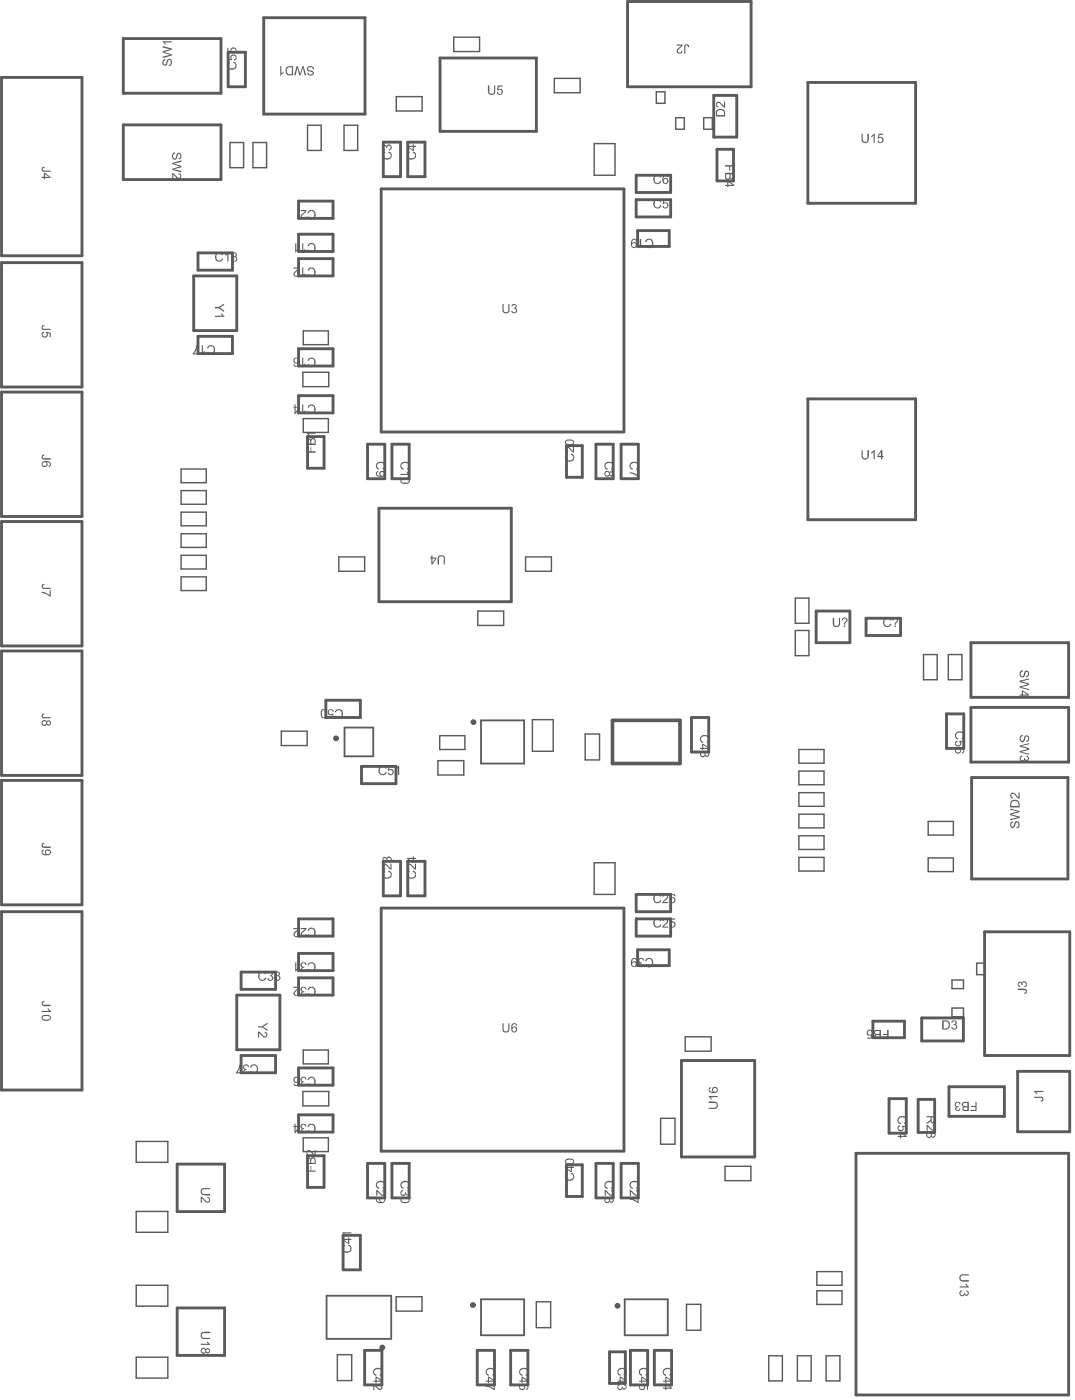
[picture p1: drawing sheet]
<svg xmlns="http://www.w3.org/2000/svg" width="248mm" height="323mm" viewBox="0 0 248 323" stroke-linecap="round" stroke-linejoin="round" font-family="sans-serif">
<g fill="none" stroke="#5a5a5a" stroke-width=".66">
<path d="M.4 17.9h18.5v41.2h-18.5zM28.5 8.9h22.6v12.6h-22.6zM52.7 12.1h4v8h-4zM60.9 4.1h23.4v22.3h-23.4zM101.7 13.4h22.2v17h-22.2zM145 .3h28.5v19.8h-28.5zM186.6 19.1h24.9v27.9h-24.9zM28.5 28.9h22.6v12.6h-22.6zM88.6 32.8h3.9v8h-3.9zM94.2 32.8h4v8h-4zM164.9 22h5.3v9.7h-5.3zM165.6 34.5h3.9v7.3h-3.9z"/>
<path d="M45.7 58.4h8v4h-8zM69 46.5h7.9v4h-7.9zM69 54.1h7.9v4h-7.9zM69 59.8h7.9v4h-7.9zM88.1 43.6h56.1v56.2h-56.1zM147 40.5h7.9v4h-7.9zM147 46.1h7.9v4h-7.9zM147.3 53.3h7.3v3.6h-7.3zM.4 60.7h18.5v28.7h-18.5zM44.7 63.8h10v12.6h-10zM45.7 77.7h8v4h-8zM.4 90.6h18.5v28.7h-18.5z"/>
<path d="M69 80.6h7.9v4h-7.9zM69 91.4h7.9v4h-7.9zM186.6 92.2h24.9v27.9h-24.9zM71.1 100.9h3.8v7.3h-3.8zM84.9 102.6h4v8h-4zM87.5 117.4h30.6v21.6h-30.6zM90.6 102.6h3.9v8h-3.9zM130.9 103h3.6v7.3h-3.6zM137.7 102.6h4v8h-4zM143.5 102.6h4v8h-4zM.4 120.5h18.5v28.8h-18.5zM.4 150.4h18.5v28.8h-18.5z"/>
<path d="M188.6 141.2h7.8v7.3h-7.8zM200.1 142.9h8v3.9h-8zM224.3 148.5h22.6v12.6h-22.6zM75.3 161.8h7.9v4h-7.9zM83.5 177.1h8v4h-8zM159.8 165.8h3.9v8h-3.9zM218.7 165h4v7.9h-4zM224.3 163.5h22.6v12.6h-22.6zM224.5 179.7h22.2v23.4h-22.2zM.4 180.3h18.5v28.8h-18.5zM88.6 199h3.9v8h-3.9zM94.2 199h4v8h-4z"/>
<path d="M.4 210.7h18.5v41.2h-18.5zM69 212.3h7.9v4h-7.9zM88.1 209.8h56.1v56.2h-56.1zM147 206.7h7.9v4h-7.9zM147 212.3h7.9v4h-7.9zM147.3 219.5h7.3v3.6h-7.3zM227.5 215.3h19.6v28.6h-19.6zM54.7 229.9h10v12.7h-10zM55.7 224.6h8v4h-8zM69 220.3h7.9v4h-7.9zM69 225.9h7.9v4h-7.9zM201.7 236h7.3v3.8h-7.3z"/>
<path d="M212.9 235.2h9.7v5.3h-9.7zM55.7 243.9h8v4h-8zM69 246.8h7.9v4h-7.9zM69 257.6h7.9v4h-7.9zM157.4 245h17v22.3h-17zM205.4 253.9h4v7.9h-4zM212.1 254h3.8v7.7h-3.8zM219.2 251.1h12.8v6.9h-12.8zM235.1 247.6h12v13.9h-12zM40.9 269h11v11h-11zM71.1 267.1h3.8v7.3h-3.8zM84.9 268.8h4v8h-4z"/>
<path d="M90.6 268.8h3.9v8h-3.9zM130.9 269.2h3.6v7.3h-3.6zM137.7 268.8h4v8h-4zM143.5 268.8h4v8h-4zM197.8 266.5h49.1v55.8h-49.1zM79.3 285.4h3.9v8h-3.9zM40.9 302.2h11v11h-11zM84.2 312h4v8h-4zM110.3 312h3.9v8h-3.9zM118 312h4v8h-4zM140.8 312.4h3.7v7.3h-3.7zM145.6 312h4v8h-4z"/>
<path d="M151.2 312h4v8h-4z"/>
</g>
<g fill="none" stroke="#5a5a5a" stroke-width=".33">
<path d="M104.8 8.6h6v3.3h-6zM128.1 18.1h5.9v3.3h-5.9zM53.1 32.9h3.2v5.8h-3.2zM58.4 32.9h3.2v5.8h-3.2zM71.1 28.9h3.1v5.9h-3.1zM79.5 28.9h3.1v5.9h-3.1zM91.5 22.3h6v3.4h-6zM137.3 33.2h4.8v7.3h-4.8zM151.6 21.2h2v2.7h-2zM156.1 27.2h2v2.7h-2zM162.6 27.2h2v2.7h-2zM70.1 76.5h5.8v3.1h-5.8z"/>
<path d="M70 86h5.9v3.3h-5.9zM70.1 96.7h5.8v3.2h-5.8zM41.8 108.4h5.9v3.1h-5.9zM41.8 113.4h5.9v3.1h-5.9zM41.8 118.3h5.9v3.2h-5.9zM41.8 123.3h5.9v3.2h-5.9zM41.8 128.3h5.9v3.2h-5.9zM41.8 133.3h5.9v3.2h-5.9zM78.3 128.7h5.9v3.3h-5.9zM121.4 128.7h6v3.3h-6zM183.7 138.2h3.2v5.8h-3.2zM110.4 141.2h6v3.3h-6z"/>
<path d="M183.7 145.7h3.2v5.8h-3.2zM213.4 151.3h3.1v5.8h-3.1zM219.1 151.3h3.1v5.8h-3.1zM65 168.9h6v3.4h-6zM101.2 175.8h5.9v3.3h-5.9zM101.6 170h5.8v3.2h-5.8zM123 166.3h4.8v7.3h-4.8zM135.2 169.6h3.3v6h-3.3zM184.6 173.2h5.8v3.1h-5.8zM184.6 178.2h5.8v3.1h-5.8zM137.3 199.4h4.8v7.3h-4.8zM184.6 183.2h5.8v3.1h-5.8z"/>
<path d="M184.6 188.1h5.8v3.2h-5.8zM184.6 193.1h5.8v3.2h-5.8zM184.6 198.1h5.8v3.2h-5.8zM214.4 189.8h5.8v3.2h-5.8zM214.4 198.2h5.8v3.2h-5.8zM158.3 239.6h6v3.3h-6zM219.9 226.4h2.7v2h-2.7zM219.9 232.9h2.7v2h-2.7zM225.6 222.6h2v2.6h-2zM70 252.2h5.9v3.3h-5.9zM70.1 242.6h5.8v3.2h-5.8zM152.6 258.4h3.3v6h-3.3z"/>
<path d="M31.5 263.8h7.3v4.8h-7.3zM31.5 279.9h7.3v4.8h-7.3zM70.1 262.9h5.8v3.2h-5.8zM167.5 269.5h6v3.3h-6zM31.5 297h7.3v4.8h-7.3zM91.5 299.6h6v3.4h-6zM188.7 293.8h5.8v3.2h-5.8zM188.7 298.3h5.8v3.1h-5.8zM31.5 313.6h7.3v4.8h-7.3zM77.9 313h3.4v6h-3.4zM123.9 300.8h3.3v6h-3.3zM158.6 301.4h3.3v6h-3.3z"/>
<path d="M177.6 313.3h3.1v5.8h-3.1zM184.2 313.3h3.2v5.8h-3.2zM190.9 313.3h3.1v5.8h-3.1z"/>
</g>
<path d="M79.6 168.1h6.6v6.7h-6.6zM111.1 166.5h10v9.9h-10zM75.4 299.4h15v10h-15zM111.1 300.2h10v8.3h-10zM144.3 300.2h10v8.3h-10z" fill="none" stroke="#5a5a5a" stroke-width=".42"/>
<path d="M141.5 166.5h15.6v9.9h-15.6z" fill="none" stroke="#5a5a5a" stroke-width=".84"/>
<g fill="#5a5a5a">
<path d="M192.4 142.8h.3v1.1a.56 .56 0 0 0 .6 .7 .56 .56 0 0 0 .5-.7v-1.1h.3v1.1a.85 .85 0 0 1-.9 1 .85 .85 0 0 1-.8-1z"/>
<path d="M204.4 142.8h.2a.9 .9 0 0 1 1.3 .5h-.3a.72 .72 0 0 0-.9-.2 .72 .72 0 0 0-.3 .9 .64 .64 0 0 0 .6 .6 .64 .64 0 0 0 .6-.5l.3 .2a.97 .97 0 0 1-1.2 .6 .97 .97 0 0 1-.7-1.2z"/>
<path d="M9.8 231.4l.4-.1 .1 .3a.32 .32 0 0 0-.4 .3 .32 .32 0 0 0 .4 .3h1.4v.3h-1.4a.64 .64 0 0 1-.7-.4 .64 .64 0 0 1 .2-.7z"/>
<path d="M9.6 233.6h1.7l-.3-.5 .2-.1 .6 .8h-2.2z"/>
<path d="M9.9 38.6l.3-.1 .1 .3a.32 .32 0 0 0-.4 .3 .32 .32 0 0 0 .4 .3h1.4v.3h-1.4a.62 .62 0 0 1-.6-.4 .62 .62 0 0 1 .2-.7z"/>
<path d="M9.8 135l.4-.1 .1 .3a.35 .35 0 0 0-.4 .3 .35 .35 0 0 0 .4 .3h1.4v.3h-1.4a.62 .62 0 0 1-.7-.4 .62 .62 0 0 1 .2-.7z"/>
<path d="M9.6 136.8h.8l1.1 .7v-1.1h.2v1.5l-1-.6-1.1-.3z"/>
<path d="M9.8 105.1l.4-.1 .1 .3a.32 .32 0 0 0-.4 .3 .32 .32 0 0 0 .4 .3h1.4v.3h-1.4a.64 .64 0 0 1-.7-.4 .64 .64 0 0 1 .2-.7z"/>
<path d="M9.9 164.9h.3l.1 .2a.32 .32 0 0 0-.5 .3 .32 .32 0 0 0 .5 .3h1.4v.3h-1.4a.6 .6 0 0 1-.7-.4 .6 .6 0 0 1 .3-.7z"/>
<path d="M9.9 75.1h.3l.1 .3a.32 .32 0 0 0-.5 .3 .32 .32 0 0 0 .5 .3h1.4v.2h-1.4a.6 .6 0 0 1-.7-.3 .6 .6 0 0 1 .3-.8z"/>
<path d="M9.9 76.7h.3l-.1 .2a.45 .45 0 0 0-.2 .6 .45 .45 0 0 0 .6 .2 .45 .45 0 0 0 .2-.6l-.1-.4 1.1 .2v1h-.2v-.8l-.6-.1a.69 .69 0 0 1-.5 1 .69 .69 0 0 1-.8-.8z"/>
<path d="M9.8 194.8h.4l.1 .2a.32 .32 0 0 0-.4 .3 .32 .32 0 0 0 .4 .3h1.4v.3h-1.4a.64 .64 0 0 1-.7-.3 .64 .64 0 0 1 .2-.8z"/>
<path d="M116.1 236.5h.2v1.1a.56 .56 0 0 0 .6 .7 .56 .56 0 0 0 .5-.7v-1.1h.3v1.1a.81 .81 0 0 1-.8 1 .81 .81 0 0 1-.8-1z"/>
<path d="M46.5 274.7l.4-.2h1.7v.3h-1.3a.56 .56 0 0 0-.7 .5 .56 .56 0 0 0 .7 .6h1.3v.3h-1.3a.89 .89 0 0 1-.9-.5 .89 .89 0 0 1 .1-1z"/>
<path d="M46.4 276.5l.3 .1 .6 .6a.63 .63 0 0 0 1 .2v-.3l-.4-.3v-.2a.68 .68 0 0 1 .7 .7 .68 .68 0 0 1-.8 .6l-1.1-1-.1 1h-.2z"/>
<path d="M46.6 307.9l.6-.2h1.4v.4h-1.3a.56 .56 0 0 0-.7 .5 .56 .56 0 0 0 .7 .5h1.3v.3h-1.3a.87 .87 0 0 1-.9-.5 .87 .87 0 0 1 .2-1z"/>
<path d="M46.4 310.5h1.7l-.4-.5h.3l.6 .8h-2.2z"/>
<path d="M116.1 70.2h.2v1.3a.56 .56 0 0 0 .6 .7 .56 .56 0 0 0 .5-.7v-1.3h.3v1.3a.85 .85 0 0 1-.5 .9 .85 .85 0 0 1-1-.3z"/>
<path d="M118.4 70.3a.6 .6 0 0 1 .8 .1 .6 .6 0 0 1-.1 .9 .64 .64 0 0 1 .2 .9 .64 .64 0 0 1-1 0l-.2-.4h.3a.44 .44 0 0 0 .5 .4 .44 .44 0 0 0 .3-.6 .44 .44 0 0 0-.6-.3v-.1a.39 .39 0 0 0 .5-.4 .39 .39 0 0 0-.4-.4l-.3 .4-.3-.1z"/>
<path d="M167.5 38.2h2.1v1.4h-.2v-1.1h-.7v.9h-.3v-.9h-.9z"/>
<path d="M165.7 23.6a1.37 1.37 0 0 1 1.4 .8l.2 .2v-1.1h.2v1.4l-.5-.2-.3-.5a.71 .71 0 0 0-1-.2l-.1 .3 .4 .3v.2a.69 .69 0 0 1-.6-.5 .69 .69 0 0 1 .3-.7z"/>
<path d="M158.2 10.4a.69 .69 0 0 1 1.1 .5h-.4a.31 .31 0 0 0-.3-.4 .31 .31 0 0 0-.3 .4v1.5h-.2z"/>
<path d="M156.3 10.3h1.4l-.4 .7a.82 .82 0 0 0-.6 1.1l.5 .1 .2-.5 .3 .1a.67 .67 0 0 1-.9 .6 .67 .67 0 0 1-.4-.9l1-.9h-1.1z"/>
<path d="M40 35.3l.5-.1v.3a.6 .6 0 0 0-.5 .6 .6 .6 0 0 0 .5 .5l.2-.4a.67 .67 0 0 1 .3-.7 .67 .67 0 0 1 .7 0 .78 .78 0 0 1-.4 1.3l-.1-.2a.51 .51 0 0 0 .5-.5 .51 .51 0 0 0-.5-.6l-.1 .5a.87 .87 0 0 1-1 .9 1.02 1.02 0 0 1-.1-1.6z"/>
<path d="M39.8 37.7l2.1-.6v.3l-1.9 .4 1.9 .5v.4l-1.9 .4 1.9 .4v.3l-2.1-.5v-.3l1.8-.5-1.8-.6z"/>
<path d="M39.8 39.9l.7 .5a.83 .83 0 0 0 1.1 .5v-.5l-.4-.1 .1-.3a.68 .68 0 0 1 .4 1.1 .68 .68 0 0 1-1.1-.2l-.6-.5v1h-.2z"/>
<path d="M37.9 13.7h.3v.2a.52 .52 0 0 0-.4 .5 .52 .52 0 0 0 .4 .5l.2-.4a.73 .73 0 0 1 .3-.7 .73 .73 0 0 1 .8-.1v.1a.9 .9 0 0 1-.5 1.5l-.1-.3a.6 .6 0 0 0 .6-.5 .6 .6 0 0 0-.5-.7l-.2 .5a.89 .89 0 0 1-.7 .9 .85 .85 0 0 1-.6-.7 .85 .85 0 0 1 .4-.8z"/>
<path d="M37.6 10.6l2.1 .6v.3l-1.8 .5 1.8 .6v.2l-2.1 .6v-.3l1.8-.4-1.8-.5v-.4l1.8-.4-1.8-.4z"/>
<path d="M37.6 9.5h2.1v.3h-1.7l.4 .5h-.3z"/>
<path d="M71.2 15.4a1.02 1.02 0 0 1 1.4 .6h-.3a.61 .61 0 0 0-.5-.5 .61 .61 0 0 0-.6 .5l.5 .3a.63 .63 0 0 1 .8 .7 .63 .63 0 0 1-1 .4h-.3l-.2-.3v-.3h.2a.51 .51 0 0 0 .5 .4 .51 .51 0 0 0 .6-.4l-.5-.3a.69 .69 0 0 1-.8-.2 .69 .69 0 0 1 .1-.8z"/>
<path d="M68.5 15.3h.3l.5 1.8 .6-1.8h.2l.6 2.1h-.3l-.4-1.8-.5 1.8h-.4l-.4-1.8-.4 1.8h-.3z"/>
<path d="M64.7 15.3h.3v1.7l.5-.4v.3l-.6 .4v.2h-.2z"/>
<path d="M52.7 14.4l.4-.1v.3a.68 .68 0 0 0-.3 1 .68 .68 0 0 0 1 .2 .64 .64 0 0 0 .6-.6 .64 .64 0 0 0-.5-.7l.1-.2a.95 .95 0 0 1 .6 1.2 .95 .95 0 0 1-1.3 .5 .97 .97 0 0 1-.6-1.6z"/>
<path d="M52.5 12.7h.3v.8l.6 .2a.7 .7 0 0 1 .3-1 .7 .7 0 0 1 .9 .4 .7 .7 0 0 1-.6 .9v-.3a.43 .43 0 0 0 .3-.7 .43 .43 0 0 0-.7 0l-.1 .1 .1 .8-1.1-.1z"/>
<path d="M52.5 11.1h.3v.8l.6 .1a.68 .68 0 0 1 .4-1 .68 .68 0 0 1 .8 .7l-.2 .5-.4 .1v-.2a.46 .46 0 0 0 .4-.7 .46 .46 0 0 0-.8-.1l-.1 .2 .1 .8-1.1-.2z"/>
<path d="M221 169.2l.7-.2a.97 .97 0 0 1 1.1 .7 .97 .97 0 0 1-.6 1.2l-.1-.4a.7 .7 0 0 0 .4-.9 .7 .7 0 0 0-.9-.3 .69 .69 0 0 0-.7 .6 .69 .69 0 0 0 .5 .7l-.1 .3a.96 .96 0 0 1-.7-.8 .96 .96 0 0 1 .4-.9z"/>
<path d="M220.9 171.2l.3-.1v.3a.46 .46 0 0 0-.3 .5 .46 .46 0 0 0 .6 .4 .46 .46 0 0 0 .3-.6l-.2-.6 1.1 .3v1h-.2v-.9h-.6a.69 .69 0 0 1-.6 1 .69 .69 0 0 1-.6-1z"/>
<path d="M235.7 170l.6-.1v.2a.56 .56 0 0 0-.5 .5 .56 .56 0 0 0 .4 .6l.4-.4a.64 .64 0 0 1 .6-.9 .64 .64 0 0 1 .5 1l-.1 .4-.4 .2-.1-.3a.51 .51 0 0 0 .4-.5 .51 .51 0 0 0-.5-.5l-.1 .2a.89 .89 0 0 1-1 1.1v-.1a1.01 1.01 0 0 1-.2-1.4z"/>
<path d="M235.6 172.3l2.1-.6v.3l-1.8 .4 1.8 .5v.3l-1.8 .5 1.8 .5v.2l-2.1-.6v-.2l1.9-.5-1.9-.5z"/>
<path d="M235.8 174.7l.3-.1 .1 .2a.45 .45 0 0 0-.4 .5 .45 .45 0 0 0 .5 .4 .45 .45 0 0 0 .4-.5l-.1-.1 .2 .1a.35 .35 0 0 0 .3 .4 .35 .35 0 0 0 .4-.3 .35 .35 0 0 0-.3-.4v-.3a.6 .6 0 0 1 .5 .8 .6 .6 0 0 1-1 .2 .62 .62 0 0 1-.8 .3 .62 .62 0 0 1-.3-.9z"/>
<path d="M199 30.9h.3v1.2a.56 .56 0 0 0 .6 .7 .56 .56 0 0 0 .5-.7v-1.2h.3v1.2a.88 .88 0 0 1-.6 .9 .88 .88 0 0 1-1.1-.5z"/>
<path d="M201.2 31.4l.5-.2 .1-.3h.3v2.1h-.3v-1.7l-.5 .4z"/>
<path d="M203 30.9h1v.3h-.8l-.1 .5a.72 .72 0 0 1 1 .7 .72 .72 0 0 1-1.1 .6l-.2-.2v-.3l.2-.1a.44 .44 0 0 0 .7 .4 .44 .44 0 0 0 0-.8l-.2-.2-.5 .3-.2-.1z"/>
<path d="M199 104h.3v1.3a.56 .56 0 0 0 .6 .7 .56 .56 0 0 0 .5-.7v-1.3h.3v1.3a.85 .85 0 0 1-.8 .9 .85 .85 0 0 1-.9-.9z"/>
<path d="M201.2 104.5l.5-.2 .1-.3h.3v2.1h-.3v-1.6l-.4 .3h-.2z"/>
<path d="M86.3 316.4h.1a1.05 1.05 0 0 1 1.5-.2 1.05 1.05 0 0 1 .2 1.5l-.3 .2-.1-.3a.61 .61 0 0 0 .4-.7 .61 .61 0 0 0-.6-.5l-.1-.1a.8 .8 0 0 0-.9 1l.5 .4-.1 .2a1.01 1.01 0 0 1-.6-1.5z"/>
<path d="M86.2 319.8l.5 .2 .3 .4a.92 .92 0 0 0 1.1 .4v-.5l-.4-.2 .1-.2a.66 .66 0 0 1 .5 1 .66 .66 0 0 1-1.1 0l-.7-.8v1.1h-.3z"/>
<path d="M71.4 228.1a1.11 1.11 0 0 1 1.5 .6 1.11 1.11 0 0 1-.6 1.4 .92 .92 0 0 1-1.2-.6h.2a.7 .7 0 0 0 1 .3 .7 .7 0 0 0 .3-.9l-.1-.3a.6 .6 0 0 0-.7-.4 .6 .6 0 0 0-.5 .6l-.2-.1v-.2z"/>
<path d="M69.6 228.1a.7 .7 0 0 1 .8-.1 .7 .7 0 0 1 .4 .6h-.2a.43 .43 0 0 0-.5-.4 .43 .43 0 0 0-.4 .6 .43 .43 0 0 0 .6 .2l-.1 .3a.35 .35 0 0 0-.4 .3 .35 .35 0 0 0 .4 .4 .35 .35 0 0 0 .3-.5l.3 .1a.61 .61 0 0 1-.9 .5 .61 .61 0 0 1-.1-1 .55 .55 0 0 1-.4-.4 .55 .55 0 0 1 .2-.6z"/>
<path d="M67.8 228h1.4l-.1 .4-.6 .5a.56 .56 0 0 0-.2 1l.2 .1 .4-.5h.2a.68 .68 0 0 1-1.1 .6 .68 .68 0 0 1 .2-1.2l.6-.6h-1z"/>
<path d="M58.2 246a1.09 1.09 0 0 1 1.4 .9 1.09 1.09 0 0 1-1.1 1.2l-.7-.4v-.2l.3-.1a.67 .67 0 0 0 .8 .4 .67 .67 0 0 0 .5-.8 .66 .66 0 0 0-.5-.8 .66 .66 0 0 0-.8 .5l-.3-.1z"/>
<path d="M56.3 246.1a.7 .7 0 0 1 .7-.2 .7 .7 0 0 1 .5 .6l-.3 .1a.43 .43 0 0 0-.5-.4 .43 .43 0 0 0-.3 .6 .43 .43 0 0 0 .6 .2v.2a.38 .38 0 0 0-.5 .3 .38 .38 0 0 0 .3 .4 .38 .38 0 0 0 .4-.4h.3a.6 .6 0 0 1-.8 .6 .6 .6 0 0 1-.3-.9l.2-.1a.6 .6 0 0 1-.3-1z"/>
<path d="M55.3 246h.3l-.1 .7-.7 1.1h1.1v.2h-1.4l.5-.7z"/>
<path d="M71.4 222.4h.2a1.06 1.06 0 0 1 1.3 .8 1.06 1.06 0 0 1-.7 1.3h-.1a.72 .72 0 0 1-1-.6h.2a.72 .72 0 0 0 1 .3 .72 .72 0 0 0 .3-1 .64 .64 0 0 0-.6-.6 .64 .64 0 0 0-.7 .5l-.2-.1v-.1z"/>
<path d="M69.6 222.4a.74 .74 0 0 1 1.2 .6h-.2a.43 .43 0 0 0-.5-.4 .43 .43 0 0 0-.4 .5 .43 .43 0 0 0 .6 .3l-.1 .2a.35 .35 0 0 0-.4 .3 .35 .35 0 0 0 .4 .4 .35 .35 0 0 0 .3-.4l.3 .1a.64 .64 0 0 1-.7 .5 .64 .64 0 0 1-.5-.8l.2-.2a.62 .62 0 0 1-.2-1.1z"/>
<path d="M68.2 222.4h.3v1.7l.5-.4v.3l-.6 .5h-.2z"/>
<path d="M71.3 214.5l.2-.1a1.08 1.08 0 0 1 1.5 1.2 1.08 1.08 0 0 1-1.8 .6l-.1-.3h.2a.7 .7 0 0 0 1 .4 .7 .7 0 0 0 .3-1 .64 .64 0 0 0-.6-.7 .64 .64 0 0 0-.7 .5h-.2z"/>
<path d="M69.5 214.4h1.3v.3l-.7 .6a.72 .72 0 0 0-.2 1h.1a.35 .35 0 0 0 .4-.1 .35 .35 0 0 0 .1-.3h.3a.7 .7 0 0 1-1.1 .5 .7 .7 0 0 1 .2-1.2l.6-.5h-1z"/>
<path d="M67.8 214.4h1.4l-.4 .7a.95 .95 0 0 0-.7 1l.1 .2h.5l.2-.4h.2a.66 .66 0 0 1-1 .5 .66 .66 0 0 1 .1-1.1l.6-.6h-1z"/>
<path d="M88.6 201.3h.3l.1 .2a.68 .68 0 0 0-.3 1 .68 .68 0 0 0 1 .2 .63 .63 0 0 0 .6-.6 .63 .63 0 0 0-.6-.7l.2-.2a1 1 0 0 1 .5 1.4 1 1 0 0 1-1.5 .3 1.01 1.01 0 0 1-.3-1.6z"/>
<path d="M88.6 199.7a1.25 1.25 0 0 1 1.4 .7l.2 .2v-1h.3v1.4l-.7-.4a1.09 1.09 0 0 0-1.1-.7 .47 .47 0 0 0 .3 .8l-.1 .2a.69 .69 0 0 1-.6-.5 .69 .69 0 0 1 .3-.7z"/>
<path d="M88.6 198.1h.6l.2 .2a.62 .62 0 0 1 .8-.3 .62 .62 0 0 1 .3 .9l-.5 .4-.1-.2a.42 .42 0 0 0 .4-.4 .42 .42 0 0 0-.4-.5 .42 .42 0 0 0-.5 .4v.2l-.1-.2a.38 .38 0 0 0-.5-.3 .38 .38 0 0 0-.2 .6l.3 .1v.2a.65 .65 0 0 1-.6-.5 .65 .65 0 0 1 .3-.6z"/>
<path d="M94.3 201.3h.3l.1 .2a.64 .64 0 0 0-.5 .7 .64 .64 0 0 0 .6 .6 .82 .82 0 0 0 1.1-1l-.5-.4v-.2a1.01 1.01 0 0 1 .6 1.4 1.01 1.01 0 0 1-1.5 .3 1.07 1.07 0 0 1-.2-1.6z"/>
<path d="M94.3 199.7a1.25 1.25 0 0 1 1.3 .7l.3 .2v-1h.2v1.4l-.3-.1-.4-.4a.87 .87 0 0 0-1.1-.6l-.1 .4 .4 .4v.2a.69 .69 0 0 1-.6-.5 .69 .69 0 0 1 .3-.7z"/>
<path d="M151.4 212.2a1.04 1.04 0 0 1 1.4 .6h-.3a.72 .72 0 0 0-1-.3 .72 .72 0 0 0-.3 1 .64 .64 0 0 0 .6 .6 .64 .64 0 0 0 .7-.5l.3 .2a1 1 0 0 1-1.4 .4 1 1 0 0 1-.4-1.4z"/>
<path d="M153.4 212.2a.7 .7 0 0 1 1 .3 .7 .7 0 0 1-.5 1l-.5 .6h1v.2h-1.4l.4-.6a1.01 1.01 0 0 0 .6-1.2l-.4-.1-.2 .2v.2h-.4z"/>
<path d="M155 212.2h1v.3h-.9l-.1 .6a.7 .7 0 0 1 1.1 .5 .7 .7 0 0 1-.9 .7l-.5-.3v-.2h.3a.46 .46 0 0 0 .7 .1 .46 .46 0 0 0-.2-.7l-.8 .1z"/>
<path d="M151.3 206.7a.98 .98 0 0 1 1.5 .5h-.3a.72 .72 0 0 0-1-.3 .72 .72 0 0 0-.3 .9 .64 .64 0 0 0 .6 .6 .64 .64 0 0 0 .7-.5l.3 .2a1.01 1.01 0 0 1-1.5 .4 1.01 1.01 0 0 1-.2-1.5z"/>
<path d="M153.3 206.7a.71 .71 0 0 1 1 .2 .71 .71 0 0 1-.4 1l-.5 .5h1v.3h-1.4l.4-.7a1.01 1.01 0 0 0 .6-1.2l-.4-.1-.2 .2v.3h-.4z"/>
<path d="M145.6 273.2a1.19 1.19 0 0 1 2 .4 .81 .81 0 0 1-.6 1.1l-.1-.2a.72 .72 0 0 0 .4-1 .72 .72 0 0 0-1-.3 .64 .64 0 0 0-.6 .6 .64 .64 0 0 0 .5 .7v.2a1.01 1.01 0 0 1-.6-1.5z"/>
<path d="M145.5 275h.3l.5 .5a.7 .7 0 0 0 1.1 .4v-.4l-.5-.2v-.3a.68 .68 0 0 1 .8 .5 .68 .68 0 0 1-.5 .8 .68 .68 0 0 1-.8-.4l-.6-.6v1h-.3z"/>
<path d="M145.5 276.9l1 .3 .8 .5v-1.1h.2v1.4h-.2l-.9-.6-.9-.2z"/>
<path d="M140 273l.4-.1a.98 .98 0 0 1 1.3 .5 .98 .98 0 0 1-.5 1.3l-.1-.2a.7 .7 0 0 0 .4-1 .7 .7 0 0 0-1-.3 .64 .64 0 0 0-.6 .5 .64 .64 0 0 0 .5 .8v.2a.91 .91 0 0 1-.8-.7 .91 .91 0 0 1 .4-1z"/>
<path d="M139.7 275h.2l.6 .6a.71 .71 0 0 0 1.1 .3v-.1a.35 .35 0 0 0-.1-.4 .35 .35 0 0 0-.4-.1l.1-.3a.69 .69 0 0 1 .6 .9 .69 .69 0 0 1-1 .3l-.9-.9v1h-.2z"/>
<path d="M87.3 273l.3-.1a.98 .98 0 0 1 1.3 .5 .98 .98 0 0 1-.5 1.3v-.2a.72 .72 0 0 0 .3-1 .72 .72 0 0 0-1-.3 .64 .64 0 0 0-.6 .6 .64 .64 0 0 0 .5 .7v.2a.91 .91 0 0 1-.8-.7 .91 .91 0 0 1 .5-1z"/>
<path d="M86.9 275h.3l.6 .6a.71 .71 0 0 0 1 .3v-.1a.35 .35 0 0 0-.1-.4 .35 .35 0 0 0-.3-.1v-.3a.69 .69 0 0 1 .6 .9 .69 .69 0 0 1-1 .3l-.8-.9v1h-.3z"/>
<path d="M92.9 273l.3-.1a.98 .98 0 0 1 1.4 .5 .98 .98 0 0 1-.5 1.3l-.1-.2a.7 .7 0 0 0 .4-1 .7 .7 0 0 0-1-.3 .64 .64 0 0 0-.7 .5 .64 .64 0 0 0 .5 .8v.2a.91 .91 0 0 1-.7-.7 .91 .91 0 0 1 .4-1z"/>
<path d="M92.7 275.1l.4-.1 .1 .2a.43 .43 0 0 0-.4 .5 .43 .43 0 0 0 .5 .4 .43 .43 0 0 0 .3-.6h.1a.36 .36 0 0 0 .3 .5 .36 .36 0 0 0 .4-.3 .36 .36 0 0 0-.3-.4v-.3a.62 .62 0 0 1 .6 .7 .62 .62 0 0 1-.9 .4l-.1-.1a.63 .63 0 0 1-.9 .3 .63 .63 0 0 1-.2-.9z"/>
<path d="M71.4 259.8a1.11 1.11 0 0 1 1.5 .5 1.11 1.11 0 0 1-.6 1.5 .92 .92 0 0 1-1.2-.6l.2-.1a.7 .7 0 0 0 1 .4 .7 .7 0 0 0 .3-1l-.1-.2a.6 .6 0 0 0-.7-.4 .6 .6 0 0 0-.5 .5h-.2v-.2z"/>
<path d="M69.6 259.8a.7 .7 0 0 1 .8-.2 .7 .7 0 0 1 .4 .7h-.2a.43 .43 0 0 0-.5-.4 .43 .43 0 0 0-.4 .5 .43 .43 0 0 0 .6 .3l-.1 .2a.35 .35 0 0 0-.4 .4 .35 .35 0 0 0 .4 .3 .35 .35 0 0 0 .3-.4l.3 .1a.61 .61 0 0 1-.9 .5 .61 .61 0 0 1-.1-1 .55 .55 0 0 1-.4-.5 .55 .55 0 0 1 .2-.5z"/>
<path d="M71.3 249h.1a1 1 0 0 1 1.1 0 1 1 0 0 1 .4 1.1 .96 .96 0 0 1-.8 .9 .96 .96 0 0 1-1-.6l.2-.1a.72 .72 0 0 0 1 .3 .72 .72 0 0 0 .3-1 .64 .64 0 0 0-.6-.6 .64 .64 0 0 0-.7 .5h-.2z"/>
<path d="M69.7 248.9a.79 .79 0 0 1 1.1 .5l-.2 .1a.43 .43 0 0 0-.5-.4 .43 .43 0 0 0-.4 .5 .43 .43 0 0 0 .6 .3l-.1 .2a.36 .36 0 0 0-.4 .2 .36 .36 0 0 0 .3 .5 .36 .36 0 0 0 .4-.4h.2a.58 .58 0 0 1-.8 .6 .58 .58 0 0 1-.1-1 .59 .59 0 0 1-.4-.5 .59 .59 0 0 1 .3-.6z"/>
<path d="M60.1 224.6h.1a.82 .82 0 0 1 1.3 .5l-.3 .1a.73 .73 0 0 0-1-.3 .73 .73 0 0 0-.2 1.1 .61 .61 0 0 0 .7 .4 .61 .61 0 0 0 .5-.5h.3a1.01 1.01 0 0 1-1.4 .6 1.01 1.01 0 0 1-.2-1.6z"/>
<path d="M62.1 224.6a.57 .57 0 0 1 .8 .1 .57 .57 0 0 1-.2 .8 .62 .62 0 0 1 .3 .9 .62 .62 0 0 1-.9 .2l-.3-.3v-.2l.3-.1a.43 .43 0 0 0 .5 .4 .43 .43 0 0 0 .3-.6 .43 .43 0 0 0-.6-.2v-.2a.38 .38 0 0 0 .5-.3 .38 .38 0 0 0-.3-.4 .38 .38 0 0 0-.4 .4h-.3z"/>
<path d="M70.8 269.3h.3v1.2h.6v-1h.2v1h1v.2h-2.1z"/>
<path d="M71.1 265.8h.7l.9 1v-1h.2v1.3h-.2l-.4-.4a1.07 1.07 0 0 0-1.2-.6l-.1 .4 .2 .3h.2v.3a.78 .78 0 0 1-.6-.6 .78 .78 0 0 1 .3-.7z"/>
<path d="M59.6 237.1h.9l1.3-.8v.3l-1 .7 1 .6v.3l-1.3-.8h-.9z"/>
<path d="M59.6 238.3a2.05 2.05 0 0 1 1.3 1.1 .43 .43 0 0 0 .7-.2 .43 .43 0 0 0-.5-.5v-.3a.68 .68 0 0 1 .7 .6 .68 .68 0 0 1-.5 .7 .68 .68 0 0 1-.8-.4l-.6-.6v1.1h-.3z"/>
<path d="M88.7 35.1l.2-.1v.3a.74 .74 0 0 0-.2 1 .74 .74 0 0 0 1 .3h.1a.64 .64 0 0 0 .5-.7 .64 .64 0 0 0-.6-.6l.1-.3a.96 .96 0 0 1 .7 1.2 .96 .96 0 0 1-1.2 .7h-.1a.98 .98 0 0 1-.9-.7 .98 .98 0 0 1 .4-1.1z"/>
<path d="M88.6 33.5l.3-.1 .5 .4a.62 .62 0 0 1 .8-.3 .62 .62 0 0 1 .3 .9l-.5 .4h-.1v-.3a.46 .46 0 0 0 .4-.5 .46 .46 0 0 0-.6-.4 .46 .46 0 0 0-.3 .7l-.1-.2a.38 .38 0 0 0-.5-.3 .38 .38 0 0 0-.2 .6h.3v.3a.65 .65 0 0 1-.6-.5 .65 .65 0 0 1 .3-.7z"/>
<path d="M94.3 35.1l.3-.1 .1 .3a.7 .7 0 0 0-.4 .9 .7 .7 0 0 0 1 .4 .63 .63 0 0 0 .6-.6 .63 .63 0 0 0-.5-.7v-.3a.95 .95 0 0 1 .7 1.2 .95 .95 0 0 1-1.1 .7h-.1a1.01 1.01 0 0 1-.9-.7 1.01 1.01 0 0 1 .3-1.1z"/>
<path d="M149.4 55.3a1.07 1.07 0 0 1 1.5 .7 1.07 1.07 0 0 1-1.1 1.3l-.6-.2-.1-.4 .3-.1a.67 .67 0 0 0 .8 .4 .67 .67 0 0 0 .5-.8 .69 .69 0 0 0-.6-.7 .69 .69 0 0 0-.8 .5l-.2-.1v-.2z"/>
<path d="M147.8 55.2h.3v1.6l.5-.2v.2l-.5 .3-.1 .2h-.2z"/>
<path d="M71.4 48.6a1.11 1.11 0 0 1 1.5 .6 1.11 1.11 0 0 1-.6 1.5 .92 .92 0 0 1-1.2-.6l.2-.1a.7 .7 0 0 0 1 .3 .7 .7 0 0 0 .3-.9 .64 .64 0 0 0-.6-.6 .64 .64 0 0 0-.7 .5l-.2-.1v-.1z"/>
<path d="M69.5 48.5h1.3l-.3 .7a.87 .87 0 0 0-.6 1.2l.3 .1 .3-.2v-.2h.3a.68 .68 0 0 1-1.1 .5 .68 .68 0 0 1 .2-1.2l.6-.6h-1z"/>
<path d="M151.2 46.2l.2-.1a1.02 1.02 0 0 1 1.4 .5l-.3 .1a.72 .72 0 0 0-1-.4 .72 .72 0 0 0-.3 1.1 .63 .63 0 0 0 .7 .6 .63 .63 0 0 0 .6-.6h.3a.96 .96 0 0 1-1.3 .7 .96 .96 0 0 1-.5-1.3z"/>
<path d="M153.3 46h1.1v.3h-.9l-.1 .6a.7 .7 0 0 1 .9 .3 .7 .7 0 0 1-.4 .9 .7 .7 0 0 1-.9-.5l.3-.1a.46 .46 0 0 0 .7 .4 .46 .46 0 0 0 0-.8l-.2-.2-.4 .3-.3-.1z"/>
<path d="M151.2 40.5l.3-.1a.96 .96 0 0 1 1.3 .5l-.3 .1a.72 .72 0 0 0-1-.3 .72 .72 0 0 0-.3 1 .64 .64 0 0 0 .6 .6 .64 .64 0 0 0 .7-.5h.3a.94 .94 0 0 1-1.1 .7 .94 .94 0 0 1-.8-1l.1-.6z"/>
<path d="M145.9 106.8l.3-.1a1.02 1.02 0 0 1 1.2 .4 1.02 1.02 0 0 1-.1 1.3l-.3 .1-.1-.3a.67 .67 0 0 0 .4-.8 .67 .67 0 0 0-.8-.4 .66 .66 0 0 0-.8 .4 .66 .66 0 0 0 .5 .8v.4a.98 .98 0 0 1-.8-.8 .98 .98 0 0 1 .5-1z"/>
<path d="M145.5 109.1l1 .2 .8 .5v-1h.2v1.4l-1.5-.8h-.5z"/>
<path d="M139.9 106.9l.6-.2a.96 .96 0 0 1 1.3 .5 .96 .96 0 0 1-.6 1.3l-.1-.3a.67 .67 0 0 0 .4-.8 .67 .67 0 0 0-.8-.4 .66 .66 0 0 0-.8 .4 .66 .66 0 0 0 .5 .8v.4a.96 .96 0 0 1-.8-.7 .96 .96 0 0 1 .3-1z"/>
<path d="M87.2 106.9l.5-.2a.96 .96 0 0 1 1.2 .5 .96 .96 0 0 1-.5 1.3v-.3a.67 .67 0 0 0 .4-.8 .67 .67 0 0 0-.9-.4 .66 .66 0 0 0-.8 .4 .66 .66 0 0 0 .5 .8v.4a.96 .96 0 0 1-.8-.7 .96 .96 0 0 1 .4-1z"/>
<path d="M92.8 106.9l.4-.2a.98 .98 0 0 1 1.4 .5 .98 .98 0 0 1-.5 1.3l-.1-.3a.67 .67 0 0 0 .4-.8 .67 .67 0 0 0-.8-.4 .66 .66 0 0 0-.9 .4 .66 .66 0 0 0 .5 .8v.4a1.02 1.02 0 0 1-.4-1.7z"/>
<path d="M92.6 109.5h1.6l-.3-.3v-.2h.3l.5 .7h-2.1z"/>
<path d="M71.3 56.3h.2a.95 .95 0 0 1 1 0 .95 .95 0 0 1 .4 1v.1a.96 .96 0 0 1-.8 .9 .96 .96 0 0 1-1-.6h.2a.72 .72 0 0 0 1 .3 .72 .72 0 0 0 .3-1 .64 .64 0 0 0-.6-.6 .64 .64 0 0 0-.7 .5h-.2z"/>
<path d="M69.8 56.2h.3v1.6l.5-.3v.3l-.6 .5h-.2z"/>
<path d="M68.2 56.2h.3v1.6l.5-.3v.3l-.5 .2-.1 .3h-.2z"/>
<path d="M71.3 62l.2-.1a1.09 1.09 0 0 1 1.4 .9 1.09 1.09 0 0 1-1.2 1.2l-.5-.3-.1-.3 .2-.1a.72 .72 0 0 0 1 .4 .72 .72 0 0 0 .3-1.1 .64 .64 0 0 0-.6-.5 .64 .64 0 0 0-.7 .5l-.2-.1z"/>
<path d="M69.8 61.8h.3v1.7l.5-.4v.4l-.6 .5h-.2z"/>
<path d="M67.8 61.8h1.4a1.1 1.1 0 0 1-.7 .9 .65 .65 0 0 0-.2 1h.2a.34 .34 0 0 0 .4-.4h.2a.65 .65 0 0 1-1 .6 .65 .65 0 0 1 .1-1.2l.6-.6h-1z"/>
<path d="M130.8 104.9h.3l.1 .2a.67 .67 0 0 0-.4 .8 .67 .67 0 0 0 .8 .5 .65 .65 0 0 0 .8-.5 .65 .65 0 0 0-.5-.8v-.3a.99 .99 0 0 1 .7 1.3 .99 .99 0 0 1-1.3 .5 .95 .95 0 0 1-.8-.7 .95 .95 0 0 1 .3-1z"/>
<path d="M130.8 103.2a1.07 1.07 0 0 1 1.1 .6l.5 .5v-1.1h.2v1.4l-.3-.1-.4-.5a.92 .92 0 0 0-1.1-.4l-.1 .3 .2 .4h.3l-.1 .2a.71 .71 0 0 1-.6-.5 .71 .71 0 0 1 .3-.8z"/>
<path d="M70.8 103.2h.3v1.1h.6v-1h.2v1h1v.3h-2.1z"/>
<path d="M70.8 100h2.1v.2h-1.7l.4 .4-.3 .1z"/>
<path d="M49.7 70.9h.9l1.2-.7v.3l-.7 .4a.22 .22 0 0 0-.2 .3 .22 .22 0 0 0 .3 .1l.6 .5v.3l-1.2-.8h-.9z"/>
<path d="M49.7 72.9h1.6l-.3-.5h.3l.5 .8h-2.1z"/>
<path d="M71.3 93.6l.2-.1a1.09 1.09 0 0 1 1.4 1 1.09 1.09 0 0 1-1.2 1.2l-.5-.4-.1-.2 .2-.1a.72 .72 0 0 0 1 .3 .72 .72 0 0 0 .3-1 .64 .64 0 0 0-.6-.6 .64 .64 0 0 0-.7 .5l-.2-.1z"/>
<path d="M69.8 93.5h.3v1.6l.5-.3v.3l-.6 .6h-.2z"/>
<path d="M71.4 82.7h.2a1.04 1.04 0 0 1 1.3 .6 1.04 1.04 0 0 1-.6 1.4 .86 .86 0 0 1-1.2-.5h.2a.72 .72 0 0 0 1 .3 .72 .72 0 0 0 .3-1 .64 .64 0 0 0-.6-.6 .64 .64 0 0 0-.7 .5l-.2-.1v-.1z"/>
<path d="M69.8 82.6h.3v1.7l.5-.3v.3l-.5 .2v.3h-.3z"/>
<path d="M48.1 79.9a1.1 1.1 0 0 1 1.5 .8 1.1 1.1 0 0 1-1 1.3l-.6-.4-.1-.3h.2a.68 .68 0 0 0 .9 .3 .68 .68 0 0 0 .4-.8 .69 .69 0 0 0-.5-.8 .69 .69 0 0 0-.8 .5l-.3-.1z"/>
<path d="M46.6 79.8h.3v1.7l.5-.4v.3l-.6 .5h-.2z"/>
<path d="M45.4 79.8h.2l-.1 .7-.6 1.1h1v.3h-1.4v-.3l.7-1z"/>
<path d="M50 58.5a.99 .99 0 0 1 1.5 .4h-.2a.72 .72 0 0 0-1-.3 .72 .72 0 0 0-.3 1 .64 .64 0 0 0 .6 .6 .64 .64 0 0 0 .7-.5l.3 .1a1 1 0 0 1-1.3 .6 1 1 0 0 1-.6-1.4z"/>
<path d="M52.1 58.8l.7-.5v2.1h-.3v-1.6l-.5 .3z"/>
<path d="M112.7 19.8h.4v1.2a.56 .56 0 0 0 .5 .7 .56 .56 0 0 0 .6-.7v-1.2h.2v1.2a.85 .85 0 0 1-.8 1 .85 .85 0 0 1-.9-1z"/>
<path d="M115 19.8h1.1v.2h-.9l-.1 .6a.74 .74 0 0 1 1 .3 .74 .74 0 0 1-.4 1 .74 .74 0 0 1-1-.5l.4-.1a.43 .43 0 0 0 .5 .4 .43 .43 0 0 0 .2-.7 .39 .39 0 0 0-.3-.3 .39 .39 0 0 0-.4 .2h-.3z"/>
<path d="M101.5 128.3h.5a.75 .75 0 0 1 .8 .9v1.2h-.3v-1.4a.55 .55 0 0 0-.6-.5 .55 .55 0 0 0-.5 .6v1.3h-.3l.1-1.7z"/>
<path d="M79.4 287.7l.3-.1v.3a.72 .72 0 0 0-.3 .9 .72 .72 0 0 0 .9 .3 .64 .64 0 0 0 .6-.6 .64 .64 0 0 0-.5-.6l.2-.3a.98 .98 0 0 1 .6 1.2 .98 .98 0 0 1-1.2 .7h-.1a.99 .99 0 0 1-.8-.7 .99 .99 0 0 1 .3-1.1z"/>
<path d="M79.1 284.8h2.1v.2h-1.7l.3 .4-.2 .1z"/>
<path d="M112.6 316.2h.3a1 1 0 0 1 1.3 .4 1 1 0 0 1-.4 1.3l-.1-.3a.68 .68 0 0 0 .4-.9 .68 .68 0 0 0-.9-.4 .69 .69 0 0 0-.7 .6 .69 .69 0 0 0 .5 .8l-.1 .2a.98 .98 0 0 1-.3-1.7z"/>
<path d="M112.2 320.1l.9 .2 1 .6v-1h.2v1.3h-.2l-1-.7-.9-.1z"/>
<path d="M143.1 316.2h.2a.99 .99 0 0 1 1.3 .3 .99 .99 0 0 1-.3 1.3l-.1 .1-.1-.3a.6 .6 0 0 0 .5-.7 .6 .6 0 0 0-.7-.5l-.2-.1a.69 .69 0 0 0-.8 .6 .69 .69 0 0 0 .5 .8l-.1 .2a.98 .98 0 0 1-.7-.8 .98 .98 0 0 1 .5-.9z"/>
<path d="M142.8 320l.4-.1v.2a.41 .41 0 0 0-.3 .5 .41 .41 0 0 0 .5 .3 .41 .41 0 0 0 .3-.5h.2a.26 .26 0 0 0 0 .3 .26 .26 0 0 0 .3 .1v.1a.38 .38 0 0 0 .4-.4 .38 .38 0 0 0-.4-.4v-.2a.59 .59 0 0 1 .6 .8 .59 .59 0 0 1-1 .2v-.1a.64 .64 0 0 1-.9 .2 .64 .64 0 0 1-.1-1z"/>
<path d="M148 316.2h.3a1.01 1.01 0 0 1 1.3 .3 1.01 1.01 0 0 1-.2 1.3l-.3 .1v-.3a.68 .68 0 0 0 .3-1 .68 .68 0 0 0-.9-.2 .64 .64 0 0 0-.6 .6 .64 .64 0 0 0 .5 .7l-.1 .2a.98 .98 0 0 1-.3-1.7z"/>
<path d="M147.8 320l.4-.2v.3a.44 .44 0 0 0-.4 .5 .44 .44 0 0 0 .6 .4 .47 .47 0 0 0 .4-.4 .47 .47 0 0 0-.2-.5v-.2l1.1 .1v1.1h-.2v-.8l-.6-.1a.7 .7 0 0 1-.3 1 .7 .7 0 0 1-1-.4v-.6z"/>
<path d="M153.4 316.3a1.04 1.04 0 0 1 1.5 0 1.04 1.04 0 0 1 .1 1.5l-.3 .1-.1-.3a.67 .67 0 0 0 .4-.8 .67 .67 0 0 0-.8-.5h-.1a.7 .7 0 0 0-.7 .6 .7 .7 0 0 0 .5 .8v.2a.94 .94 0 0 1-.8-.6 .94 .94 0 0 1 .3-1z"/>
<path d="M120.4 316.2l.7-.1a.96 .96 0 0 1 1 .7 .96 .96 0 0 1-.6 1.1l-.1-.3a.6 .6 0 0 0 .5-.7 .6 .6 0 0 0-.7-.5l-.1-.1a.8 .8 0 0 0-.9 1l.5 .4-.1 .2a.91 .91 0 0 1-.6-1.2z"/>
<path d="M238.9 253.4h1.5a.56 .56 0 0 1 .6 .5 .56 .56 0 0 1-.4 .6l-.2 .1v-.2a.34 .34 0 0 0 .4-.3 .34 .34 0 0 0-.3-.4h-1.6z"/>
<path d="M238.9 252.1h2.1v.2h-1.7l.4 .5h-.3z"/>
<path d="M222 294.5h1.8v.2h-1.2a.56 .56 0 0 0-.7 .6 .56 .56 0 0 0 .7 .5h1.2v.3h-1.2a.85 .85 0 0 1-.9-.5 .85 .85 0 0 1 .3-1z"/>
<path d="M221.7 297.2h1.6l-.3-.5h.3l.5 .8h-2.1z"/>
<path d="M222 298.2h.2l.1 .2a.41 .41 0 0 0-.4 .5 .41 .41 0 0 0 .5 .3 .41 .41 0 0 0 .3-.5h.2a.35 .35 0 0 0 .3 .4 .35 .35 0 0 0 .4-.3 .35 .35 0 0 0-.4-.4v-.2a.6 .6 0 0 1 .6 .8 .6 .6 0 0 1-.9 .3l-.1-.2a.65 .65 0 0 1-1 .2 .65 .65 0 0 1 .2-1z"/>
<path d="M224.3 255.5h1.1v-.9h.2v2.1h-1.4v-.2h1.2v-.7h-1.1z"/>
<path d="M220.9 254.6a.67 .67 0 0 1 1 .6h-.3a.43 .43 0 0 0-.5-.4 .43 .43 0 0 0-.3 .6 .43 .43 0 0 0 .6 .2v.3a.26 .26 0 0 0-.3 0 .26 .26 0 0 0-.1 .2 .35 .35 0 0 0 .3 .5 .35 .35 0 0 0 .3-.5l.3 .1a.6 .6 0 0 1-.8 .6 .6 .6 0 0 1-.3-.9l.2-.1a.65 .65 0 0 1-.5-.6 .65 .65 0 0 1 .4-.6z"/>
<path d="M214.1 259.9h.2l.6 .7a.71 .71 0 0 0 1 .3v-.3a.34 .34 0 0 0-.4-.4v-.3a.66 .66 0 0 1 .6 1 .66 .66 0 0 1-1.2 0l-.6-.6v1h-.2z"/>
<path d="M207.8 258l.7-.1a.96 .96 0 0 1 1 .7 .96 .96 0 0 1-.6 1.2l-.1-.4a.61 .61 0 0 0 .4-.6 .61 .61 0 0 0-.5-.6 .7 .7 0 0 0-1 .3 .7 .7 0 0 0 .2 .9l.3 .1-.1 .3a.95 .95 0 0 1-.7-1.3z"/>
<path d="M207.5 260.2l.4-.2 .1 .3a.47 .47 0 0 0-.3 .7 .47 .47 0 0 0 .8-.1l.1-.3-.3-.3 .1-.2 1.1 .2v1h-.2v-.9h-.6a.72 .72 0 0 1-.5 1 .72 .72 0 0 1-.9-.6z"/>
<path d="M235.1 228.4h1.5a.59 .59 0 0 1 .6 .6 .59 .59 0 0 1-.5 .6l-.1-.2a.32 .32 0 0 0 .4-.3 .32 .32 0 0 0-.4-.3h-1.5z"/>
<path d="M235.3 226.9l.5-.1 .3 .3a.65 .65 0 0 1 1.1 0 .65 .65 0 0 1-.5 1v-.2a.41 .41 0 0 0 .3-.5 .41 .41 0 0 0-.5-.3 .41 .41 0 0 0-.3 .5h-.2a.36 .36 0 0 0-.3-.5 .36 .36 0 0 0-.4 .4 .36 .36 0 0 0 .3 .4v.2a.72 .72 0 0 1-.3-1.2z"/>
<path d="M220 235.9a.6 .6 0 0 1 .8-.1 .6 .6 0 0 1 .1 .8l-.2 .1a.66 .66 0 0 1 .1 1.2 .66 .66 0 0 1-1-.6h.2a.43 .43 0 0 0 .6 .4 .43 .43 0 0 0 .3-.6 .43 .43 0 0 0-.6-.2v-.3a.36 .36 0 0 0 .5-.3 .36 .36 0 0 0-.4-.4 .36 .36 0 0 0-.4 .5l-.2-.1z"/>
<path d="M205 238h.3v2.1h-1.4v-.3h1.1v-.6h-1v-.3h1z"/>
<path d="M200.6 238a.68 .68 0 0 1 1 .5l-.3 .1a.45 .45 0 0 0-.6-.4 .45 .45 0 0 0-.1 .7l.3 .3 .4-.3 .3 .1-.3 1h-1v-.2h.9v-.6a.72 .72 0 0 1-1-.2 .72 .72 0 0 1 .4-1z"/>
<path d="M233.5 189.9l.5-.1v.2a.51 .51 0 0 0-.4 .6 .51 .51 0 0 0 .5 .4l.1-.2a1.09 1.09 0 0 1 .8-1.1v.1a.88 .88 0 0 1 .6 .9 .88 .88 0 0 1-.7 .8l-.1-.4a.56 .56 0 0 0 .5-.5 .56 .56 0 0 0-.4-.6l-.3 .4a.95 .95 0 0 1-.6 .9 .68 .68 0 0 1-.6-.4 .68 .68 0 0 1 0-.7z"/>
<path d="M233.4 186.8l2.2 .6v.3l-1.9 .5 1.9 .5v.3l-2.2 .5v-.2l1.8-.4-1.8-.6v-.3l1.8-.5-1.8-.4z"/>
<path d="M233.7 183.2h.1a.79 .79 0 0 1 .9 .3l.6 .7v-1.1h.3v1.4l-.7-.3a.84 .84 0 0 0-1.3-.6v.4l.4 .2v.3a.69 .69 0 0 1-.6-.6 .69 .69 0 0 1 .3-.7z"/>
<path d="M235.8 155l.5-.2v.4a.56 .56 0 0 0-.5 .5 .56 .56 0 0 0 .4 .6l.4-.5a.67 .67 0 0 1 .2-.7 .67 .67 0 0 1 .8 0v.1a.88 .88 0 0 1-.5 1.3v-.2a.51 .51 0 0 0 .4-.6 .51 .51 0 0 0-.5-.4l-.2 .4a.68 .68 0 0 1-.7 .8 .68 .68 0 0 1-.5-1z"/>
<path d="M235.6 157.3l2.1-.5v.2l-1.8 .4 1.8 .6v.3l-1.8 .4 1.8 .5v.3l-2.1-.6v-.3l1.9-.5-1.9-.5z"/>
<path d="M149.4 221.4a1.1 1.1 0 0 1 1.5 .9 1.1 1.1 0 0 1-1.2 1.2l-.5-.2-.1-.3 .3-.1a.68 .68 0 0 0 .9 .3 .68 .68 0 0 0 .4-.8 .68 .68 0 0 0-.5-.7 .68 .68 0 0 0-.7 .2l-.2 .2-.2-.1z"/>
<path d="M147.7 221.4a.73 .73 0 0 1 1.1 .5h-.3a.43 .43 0 0 0-.5-.4 .43 .43 0 0 0-.3 .6 .43 .43 0 0 0 .6 .3v.2a.34 .34 0 0 0-.5 .2 .34 .34 0 0 0 .2 .4 .34 .34 0 0 0 .5-.2h.3a.64 .64 0 0 1-.7 .5 .64 .64 0 0 1-.6-.7l.3-.3a.66 .66 0 0 1-.1-1.1z"/>
<path d="M130.8 271.2l.3-.2 .1 .3a.65 .65 0 0 0-.5 .8 .65 .65 0 0 0 .7 .5 .73 .73 0 0 0 .9-.3 .73 .73 0 0 0-.1-.9l-.3-.2v-.2a.98 .98 0 0 1 .7 1.3 .98 .98 0 0 1-1.4 .5 .93 .93 0 0 1-.4-1.6z"/>
<path d="M163.7 254.5h1.2a.85 .85 0 0 1 .9 .9 .85 .85 0 0 1-.9 .8h-1.2v-.2h1.2a.56 .56 0 0 0 .7-.6 .56 .56 0 0 0-.7-.5h-1.2z"/>
<path d="M163.7 253.3h2.1v.2h-1.7l.4 .4-.3 .1z"/>
<path d="M87.9 177a.88 .88 0 0 1 1.4 .5l-.3 .1a.72 .72 0 0 0-1-.3 .72 .72 0 0 0-.2 1 .64 .64 0 0 0 .6 .6 .64 .64 0 0 0 .6-.5h.4l-.1 .2a1.01 1.01 0 0 1-1.5 .3 1.01 1.01 0 0 1-.1-1.5z"/>
<path d="M89.8 177h1.1v.3h-.9l-.1 .5a.7 .7 0 0 1 1 .3 .7 .7 0 0 1-.5 1 .7 .7 0 0 1-.9-.5h.4a.45 .45 0 0 0 .5 .3 .45 .45 0 0 0 .3-.5 .45 .45 0 0 0-.4-.4l-.7 .1z"/>
<path d="M91.4 177.5l.8-.6v2.2h-.3v-1.6l-.5 .3z"/>
<path d="M77.7 163.9h.1a1.06 1.06 0 0 1 1.3 .4 1.06 1.06 0 0 1 0 1.3l-.3 .2a.93 .93 0 0 1-1.4-.4h.2a.74 .74 0 0 0 1.1 .2 .74 .74 0 0 0 .2-1 .65 .65 0 0 0-.6-.5 .65 .65 0 0 0-.7 .5l-.3-.1z"/>
<path d="M75.9 164h.1a.68 .68 0 0 1 .7-.1 .68 .68 0 0 1 .4 .6h-.3a.45 .45 0 0 0-.7-.3 .45 .45 0 0 0 .1 .8h.4l.5-.1-.2 1.1h-1.1v-.3h.8l.2-.6a.72 .72 0 0 1-1-.1 .72 .72 0 0 1 .1-1z"/>
<path d="M162.1 169.9h.4a.96 .96 0 0 1 1.3 .5 .96 .96 0 0 1-.5 1.2l-.1-.2a.72 .72 0 0 0 .3-1 .72 .72 0 0 0-1-.3 .64 .64 0 0 0-.5 .6 .64 .64 0 0 0 .5 .7l-.1 .3a1 1 0 0 1-.7-.8 1 1 0 0 1 .4-1z"/>
<path d="M194.7 142.8h.1a.67 .67 0 0 1 1 .4 .67 .67 0 0 1-.5 .8v.4h-.3v-.5a.67 .67 0 0 0 .3-1h-.4l-.2 .4h-.3zM194.9 144.5h.4v.4h-.4z"/>
<path d="M206.5 142.8h.1a.63 .63 0 0 1 .9 .3 .63 .63 0 0 1-.4 .8l-.1 .5h-.3v-.5a.67 .67 0 0 0 .4-1h-.5l-.2 .4h-.3zM206.6 144.5h.4v.4h-.4z"/>
<path d="M9.9 234.9a.57 .57 0 0 0 .2 .6 .57 .57 0 0 0 .6 .1h.1a.5 .5 0 0 0 .6-.1 .5 .5 0 0 0 0-.6zM9.9 234.6l.6-.1a.97 .97 0 0 1 1.3 .8l-.1 .1a1.28 1.28 0 0 1-2.1-.1v-.4z"/>
<path d="M10.4 40.3v.6h1zM10.1 39.9h.3l1.3 1v.2h-1.3v.4h-.3v-.4h-.5v-.2h.5z"/>
<path d="M9.9 106.6l.6-.1a.88 .88 0 0 1 1 .2 .88 .88 0 0 1 .1 1l-.4 .2v-.3a.49 .49 0 0 0 .2-.7 .49 .49 0 0 0-.7-.1 .66 .66 0 0 1 .1 .9 .66 .66 0 0 1-.9 .1l-.3-.3v-.5zM10 106.9a.46 .46 0 0 0 .1 .7 .46 .46 0 0 0 .7-.3 .46 .46 0 0 0-.6-.5z"/>
<path d="M10.9 167a.35 .35 0 0 0 .7 0 .35 .35 0 0 0-.7 0zM9.8 167.1a.45 .45 0 0 0 .9 0 .45 .45 0 0 0-.9 0zM9.9 166.4h.6l.3 .3a.55 .55 0 0 1 .8-.1 .55 .55 0 0 1 0 .9l-.6 .2-.2-.4a.68 .68 0 0 1-1.1 .2 .68 .68 0 0 1 .2-1.1z"/>
<path d="M10.7 196.6a.46 .46 0 0 0 .3 .8 .46 .46 0 0 0 .5-.7l-.3-.2zM9.9 196.4l.2-.1v.2a.47 .47 0 0 0-.2 .7 .47 .47 0 0 0 .6 .2h.1a.66 .66 0 0 1 .1-1 .66 .66 0 0 1 1 .2 .66 .66 0 0 1-.4 .9l-.4 .1a.85 .85 0 0 1-1-.1 .85 .85 0 0 1-.2-1z"/>
<path d="M118.4 236.5a.7 .7 0 0 1 1.1 .5h-.3a.47 .47 0 0 0-.6-.3 .47 .47 0 0 0-.2 .7v.1a.67 .67 0 0 1 1.1 .1 .67 .67 0 0 1-.6 1 1.05 1.05 0 0 1-.8-1.4zM118.3 237.9a.46 .46 0 0 0 .9 0 .46 .46 0 0 0-.9 0z"/>
<path d="M47.7 312.1a.32 .32 0 0 0 .6 0 .32 .32 0 0 0-.6 0zM46.6 312.1a.45 .45 0 0 0 .9 0 .45 .45 0 0 0-.9 0zM46.6 311.5a.57 .57 0 0 1 .9 .3 .53 .53 0 0 1 .8-.2 .53 .53 0 0 1 .2 .8 .47 .47 0 0 1-.5 .4 .47 .47 0 0 1-.5-.4 .68 .68 0 0 1-1 .2 .68 .68 0 0 1 .1-1.1z"/>
<path d="M168.8 40.3v.5a.33 .33 0 0 0 .3 .4 .33 .33 0 0 0 .3-.5v-.4zM167.8 40.3v.6a.35 .35 0 0 0 .3 .4 .35 .35 0 0 0 .3-.4l.1-.6zM167.5 39.9h2.1v.9a.55 .55 0 0 1-.3 .7 .55 .55 0 0 1-.7-.3 .59 .59 0 0 1-.7 .3 .59 .59 0 0 1-.4-.7z"/>
<path d="M168.3 42v.7h.9zM168 41.8h.3l1.3 .9v.3h-1.3v.2h-.3v-.2h-.5v-.3h.5z"/>
<path d="M165.8 25.6l-.1 .2v.8h1.6v-.4a.87 .87 0 0 0-1.5-.6zM165.6 25.4h.1a1.1 1.1 0 0 1 1.1-.2 1.1 1.1 0 0 1 .7 1v.7h-2.1v-1.1z"/>
<path d="M66.5 15.6v.1a.87 .87 0 0 0 .4 1.4h.5v-1.6zM66.4 15.4l1.3-.1v2.1h-.8a1.08 1.08 0 0 1-.9-.7 1.08 1.08 0 0 1 .3-1.2z"/>
<path d="M220.9 172.9l.7-.2a1.05 1.05 0 0 1 1.2 .8l-.3 .6h-.3v-.3a.41 .41 0 0 0 .4-.5 .41 .41 0 0 0-.6-.2l-.3-.1a.67 .67 0 0 1 .1 1 .67 .67 0 0 1-1 0 .67 .67 0 0 1 .1-1zM220.8 173.5a.5 .5 0 0 0 1 0 .5 .5 0 0 0-1 0z"/>
<path d="M203.5 104.4l-.6 1h.6zM203.6 104h.3v1.4h.2v.2h-.2v.5h-.4v-.5h-.8v-.2z"/>
<path d="M87 318.4v.6h.9zM86.8 318.1h.2l1.4 .9v.3h-1.4v.2h-.2v-.2h-.6v-.3h.6z"/>
<path d="M94.4 198.5l1 .6v-.6zM94 198.2h1.4v-.3h.2v.3h.5v.3h-.5v.9h-.2l-1.4-1z"/>
<path d="M154.9 206.7a.72 .72 0 0 1 1.2 .4h-.3a.45 .45 0 0 0-.6-.3 .45 .45 0 0 0-.2 .6v.2a.65 .65 0 0 1 .8-.1 .65 .65 0 0 1 .2 .9 .65 .65 0 0 1-.9 .2 1.17 1.17 0 0 1-.4-1.4zM155.1 207.6a.46 .46 0 0 0-.1 .6 .46 .46 0 0 0 .7 .1 .46 .46 0 0 0 0-.6l-.2-.2z"/>
<path d="M140.9 277.3a.35 .35 0 0 0 .7 0 .35 .35 0 0 0-.7 0zM139.8 277.3a.45 .45 0 0 0 .9 0 .45 .45 0 0 0-.9 0zM139.9 276.7l.6-.1 .3 .4a.57 .57 0 0 1 .8-.1 .57 .57 0 0 1 0 .8 .57 .57 0 0 1-.8 0v-.1a.61 .61 0 0 1-.8 .4 .61 .61 0 0 1-.4-.8z"/>
<path d="M87.9 277.3a.46 .46 0 0 0 .9 0 .46 .46 0 0 0-.9 0zM87.1 276.7l.2-.1 .1 .3a.44 .44 0 0 0-.3 .6 .44 .44 0 0 0 .6 .2h.1a.67 .67 0 0 1 .4-1.1 .67 .67 0 0 1 .7 1 1.39 1.39 0 0 1-1.8 .1 .63 .63 0 0 1 0-1z"/>
<path d="M92.9 277a.52 .52 0 0 0 0 .6 .52 .52 0 0 0 .7 .1 .52 .52 0 0 0 .6-.1 .52 .52 0 0 0 .1-.6zM92.8 276.7l.6-.1a.79 .79 0 0 1 1 .3 .79 .79 0 0 1-.1 1l-.4 .1a1 1 0 0 1-1.4-.8z"/>
<path d="M68.3 260.4v1l.7-1zM68 259.7h.3v.5h.9v.2l-.9 1.4h-.3v-1.4h-.2v-.2h.2z"/>
<path d="M68 248.9a.92 .92 0 0 1 1 .3 .92 .92 0 0 1 .1 .9 .7 .7 0 0 1-.5 .9 .7 .7 0 0 1-.8-.5l.2-.1a.46 .46 0 0 0 .6 .3 .46 .46 0 0 0 .3-.6v-.1a.66 .66 0 0 1-1-.1 .66 .66 0 0 1 .1-.9zM68.1 249.1a.46 .46 0 0 0 .1 .8 .46 .46 0 0 0 .7-.4l-.3-.5z"/>
<path d="M63.8 225.1a.35 .35 0 0 0 .7 0 .35 .35 0 0 0-.7 0zM63.7 226a.45 .45 0 0 0 .9 0 .45 .45 0 0 0-.9 0zM63.7 224.6a.57 .57 0 0 1 .8 0 .57 .57 0 0 1 0 .8h-.1a.66 .66 0 0 1 .3 1 .66 .66 0 0 1-1 .1 .66 .66 0 0 1 0-1h.1a.51 .51 0 0 1-.3-.4 .51 .51 0 0 1 .2-.5z"/>
<path d="M71.2 267.8l-.1 .9h.6v-.5a.36 .36 0 0 0-.2-.4 .36 .36 0 0 0-.3 0zM72.1 267.7l-.2 .3v.7h.8v-.8l-.2-.2zM71.1 267.5l.3-.1 .4 .4a.59 .59 0 0 1 .8-.4 .59 .59 0 0 1 .3 .8v.8h-2.1v-1.2z"/>
<path d="M94.4 33.9l1 .7v-.7zM94 33.7h1.4v-.4h.2v.4h.5v.2h-.5v1h-.2l-1.4-1z"/>
<path d="M146 56.6a.46 .46 0 0 0 .9 0 .46 .46 0 0 0-.9 0zM146 55.3a.7 .7 0 0 1 1.1 .4h-.2a.38 .38 0 0 0-.5-.3 .38 .38 0 0 0-.3 .4l-.1 .4a.67 .67 0 0 1 1.2 .2 .67 .67 0 0 1-.8 .9 1.29 1.29 0 0 1-.4-1.9z"/>
<path d="M153.3 40.5a.68 .68 0 0 1 1.1 .4h-.3a.44 .44 0 0 0-.5-.3 .44 .44 0 0 0-.3 .6v.2a.66 .66 0 0 1 1 0 .66 .66 0 0 1-.3 1 .66 .66 0 0 1-.9-.4l-.1-.8zM153.3 41.8a.46 .46 0 0 0 .9 0 .46 .46 0 0 0-.9 0z"/>
<path d="M140.9 109.5a.35 .35 0 0 0 .7 0 .35 .35 0 0 0-.7 0zM139.8 109.5a.45 .45 0 0 0 .9 0 .45 .45 0 0 0-.9 0zM139.9 108.9l.6-.1 .3 .4a.57 .57 0 0 1 .8-.1 .57 .57 0 0 1 0 .8 .57 .57 0 0 1-.8-.1v-.1a.61 .61 0 0 1-.8 .5 .61 .61 0 0 1-.4-.8z"/>
<path d="M87.9 109.4a.45 .45 0 0 0 .9 0 .45 .45 0 0 0-.9 0zM87.1 108.9l.2-.1 .1 .3a.44 .44 0 0 0-.3 .5 .44 .44 0 0 0 .6 .3h.1a.68 .68 0 0 1 .4-1.1 .68 .68 0 0 1 .7 .9 1.36 1.36 0 0 1-2.1-.1v-.4z"/>
<path d="M92.8 110.8a.56 .56 0 0 0 .2 .7 .56 .56 0 0 0 .7 0 .44 .44 0 0 0 .6-.1 .44 .44 0 0 0-.2-.6l-.8-.1zM92.7 110.6l.9-.2a.82 .82 0 0 1 1 1l-.4 .4-.5 .1a1.05 1.05 0 0 1-1.2-.8z"/>
<path d="M130.8 101.9a.48 .48 0 0 0 0 .6 .48 .48 0 0 0 .6 .2h.2a.63 .63 0 0 0 .8-.6l-.3-.3zM130.6 101.8l.8-.2a.89 .89 0 0 1 1.2 .9l-.2 .2-.5 .2a.96 .96 0 0 1-1.4-.9z"/>
<path d="M71.2 101.6l-.1 .1v.8h.6v-.8zM72.2 101.5l-.3 .3v.7h.8v-.8l-.2-.2zM71 101.4l.6-.1 .1 .3a.63 .63 0 0 1 .8-.4 .63 .63 0 0 1 .4 .8v.8h-2.1v-1.2z"/>
<path d="M68.3 94.2v1l.7-1zM68 93.5h.3v.5h.9l-.9 1.7h-.3v-1.5h-.2v-.2h.2z"/>
<path d="M68.1 82.6h.1a.89 .89 0 0 1 .9 1.3 .7 .7 0 0 1-.5 .8 .7 .7 0 0 1-.8-.4h.2a.49 .49 0 0 0 .7 .1 .49 .49 0 0 0 .2-.7 .66 .66 0 0 1-1 .1 .66 .66 0 0 1 .1-1zM68.3 82.8a.49 .49 0 0 0-.2 .7 .49 .49 0 0 0 .7 .2 .55 .55 0 0 0 0-.6 .55 .55 0 0 0-.5-.3z"/>
<path d="M53.8 58.9a.36 .36 0 0 0 .7 0 .36 .36 0 0 0-.7 0zM53.7 59.9a.45 .45 0 0 0 .9 0 .45 .45 0 0 0-.9 0zM53.7 58.4a.6 .6 0 0 1 .9 .1 .6 .6 0 0 1-.1 .8 .62 .62 0 0 1 .3 .9 .62 .62 0 0 1-.9 .2 .61 .61 0 0 1-.5-.5 .61 .61 0 0 1 .5-.6l-.4-.2z"/>
<path d="M99.9 129.1v.9l.7-.9zM99.7 128.3h.2v.5h.9v.3l-.9 1.3h-.2v-1.3h-.3v-.3h.3z"/>
<path d="M79.5 286.5l.9 .7v-.7zM79.1 286.3h1.3v-.4h.3v.4h.5v.2h-.5v1h-.3l-1.3-1.1z"/>
<path d="M113 318.4v.6h1zM112.7 318.1h.3l1.3 .9v.3h-1.3v.2h-.3v-.2h-.5v-.3h.5z"/>
<path d="M143.4 318.4v.6h.9zM143.2 318.1h.2l1.4 .9v.3h-1.4v.2h-.2v-.2h-.6v-.3h.6z"/>
<path d="M148.4 318.4v.6h.9zM148.1 318.1h.3l1.3 .9v.3h-1.3v.2h-.3v-.2h-.5v-.3h.5z"/>
<path d="M153.9 318.4v.6h1zM153.7 318.1h.2l1.4 .9v.3h-1.4v.2h-.2v-.2h-.5v-.3h.5z"/>
<path d="M153.9 320v.6h1zM153.7 319.7h.2l1.4 1v.2h-1.4v.3h-.2v-.3h-.5v-.3h.5z"/>
<path d="M120.7 318.4v.6h1zM120.5 318.1h.2l1.4 .9v.3h-1.4v.2h-.2v-.2h-.5v-.3h.5z"/>
<path d="M120.2 320l.6-.2a1.03 1.03 0 0 1 1.3 .9l-.1 .3-.4 .2v-.3a.42 .42 0 0 0 .2-.6 .42 .42 0 0 0-.6-.2l-.1-.1a.69 .69 0 0 1-.1 1 .69 .69 0 0 1-1-.1 .69 .69 0 0 1 .2-.9zM120.2 320.5a.45 .45 0 0 0 .9 0 .45 .45 0 0 0-.9 0z"/>
<path d="M222.7 255.9l-.1 .1 .1 .5h.8v-.6zM222.6 255l-.1 .3 .2 .2 .8 .1v-.7zM222.5 254.7l1.3-.1v2.1h-.8a.54 .54 0 0 1-.6-.3 .54 .54 0 0 1 .3-.7 .54 .54 0 0 1-.5-.4 .54 .54 0 0 1 .3-.6z"/>
<path d="M215.2 258.2v.6a.26 .26 0 0 0 0 .3 .26 .26 0 0 0 .3 .2l.4-.2v-.9zM214.1 257.9h2.1v1a.59 .59 0 0 1-.6 .7 .59 .59 0 0 1-.6-.6l-.9 .8v-.4l.9-.7v-.5h-.9z"/>
<path d="M215.2 262.3a.35 .35 0 0 0 .7 0 .35 .35 0 0 0-.7 0zM214.2 262.3a.45 .45 0 0 0 .9 0 .45 .45 0 0 0-.9 0zM214.3 261.6h.7l.2 .4a.56 .56 0 0 1 .8-.2 .56 .56 0 0 1 0 .8 .56 .56 0 0 1-.8 .1v-.2a.63 .63 0 0 1-1.1 .2 .63 .63 0 0 1 .2-1z"/>
<path d="M208.2 261.9v.6h.9zM207.9 261.5h.3l1.3 1v.2h-1.3v.4h-.3v-.4h-.5v-.2h.5z"/>
<path d="M218 236v1.6h.6a.84 .84 0 0 0 .6-.8 .84 .84 0 0 0-.6-.8zM217.7 235.8h.8a1.06 1.06 0 0 1 .9 1.6l-.6 .5h-1.1z"/>
<path d="M202.3 239.2v.1a.24 .24 0 0 0 0 .3 .24 .24 0 0 0 .2 .2h.7v-.6zM202.3 238.2a.38 .38 0 0 0-.1 .5 .38 .38 0 0 0 .5 .2h.5v-.7zM202.1 238.1l1.4-.1v2.1h-.8a.57 .57 0 0 1-.6-.4 .57 .57 0 0 1 .2-.6 .63 .63 0 0 1-.2-1z"/>
<path d="M234 185.1l-.3 .3-.1 .8h1.7v-.4a.87 .87 0 0 0-1.3-.7zM233.7 185l.4-.1a1 1 0 0 1 1.5 .9v.8h-2.2v-1.3z"/>
<path d="M236.3 159.8v.7h1zM236.1 159.6h.2l1.4 .9v.2h-1.4v.3h-.2v-.3h-.5v-.2h.5z"/>
<path d="M146 222.8a.46 .46 0 0 0 .9 0 .46 .46 0 0 0-.9 0zM146.1 221.4a.61 .61 0 0 1 .6-.1 .61 .61 0 0 1 .4 .6h-.2a.45 .45 0 0 0-.6-.3 .45 .45 0 0 0-.3 .6v.2a.68 .68 0 0 1 1.2 .3 .68 .68 0 0 1-.9 .8 1.37 1.37 0 0 1-.3-2z"/>
<path d="M130.9 269.9l1 .7v-.7zM130.5 269.6h1.4v-.2h.2v.2h.5v.3h-.5v.9h-.2l-1.4-.9z"/>
<path d="M130.9 268a.44 .44 0 0 0-.1 .6 .44 .44 0 0 0 .6 .2 .72 .72 0 0 0 1-.6l-.5-.2zM130.8 267.9l.8-.2a.79 .79 0 0 1 1 .8 1.29 1.29 0 0 1-1.6 .5 .66 .66 0 0 1-.5-.5 .66 .66 0 0 1 .3-.6z"/>
<path d="M164 251.2h.2v.3a.4 .4 0 0 0-.2 .5 .4 .4 0 0 0 .5 .2l.2 .1a.68 .68 0 0 1 0-1 .68 .68 0 0 1 1 .1 .68 .68 0 0 1-.2 1l-.8 .2a.78 .78 0 0 1-.8-.3 .78 .78 0 0 1 0-.9zM164.7 251.8a.45 .45 0 0 0 .9 0 .45 .45 0 0 0-.9 0z"/>
<path d="M74.5 164.1l-.1 .5a.84 .84 0 0 0 .5 1.2v-.1a.98 .98 0 0 0 .3-1.2l-.2-.4zM74.4 163.9a.8 .8 0 0 1 .9 .2 .8 .8 0 0 1 .2 .9 .78 .78 0 0 1-.8 1 .9 .9 0 0 1-.6-1.3z"/>
<path d="M162.5 172.1v.7h1zM162.2 171.9h.3l1.4 .9v.3h-1.4v.2h-.3v-.2h-.5v-.3h.5z"/>
<path d="M163 174.3a.34 .34 0 0 0 .6 0 .34 .34 0 0 0-.6 0zM162 174.3a.41 .41 0 0 0 .8 0 .41 .41 0 0 0-.8 0zM161.9 173.7a.57 .57 0 0 1 .6-.2 .57 .57 0 0 1 .4 .5 .55 .55 0 0 1 .8-.2 .55 .55 0 0 1 0 .9 .45 .45 0 0 1-.4 .2 .45 .45 0 0 1-.4-.3 .65 .65 0 0 1-.9 .2 .65 .65 0 0 1-.2-.9z"/>
</g>
<g fill="none" stroke="#5a5a5a" stroke-width=".66">
<circle cx="77.6" cy="170.6" r=".33"/>
<circle cx="109.4" cy="166.9" r=".33"/>
<circle cx="88.3" cy="311.4" r=".33"/>
<circle cx="109.2" cy="301.6" r=".33"/>
<circle cx="142.7" cy="301.7" r=".33"/>
</g>
</svg>
